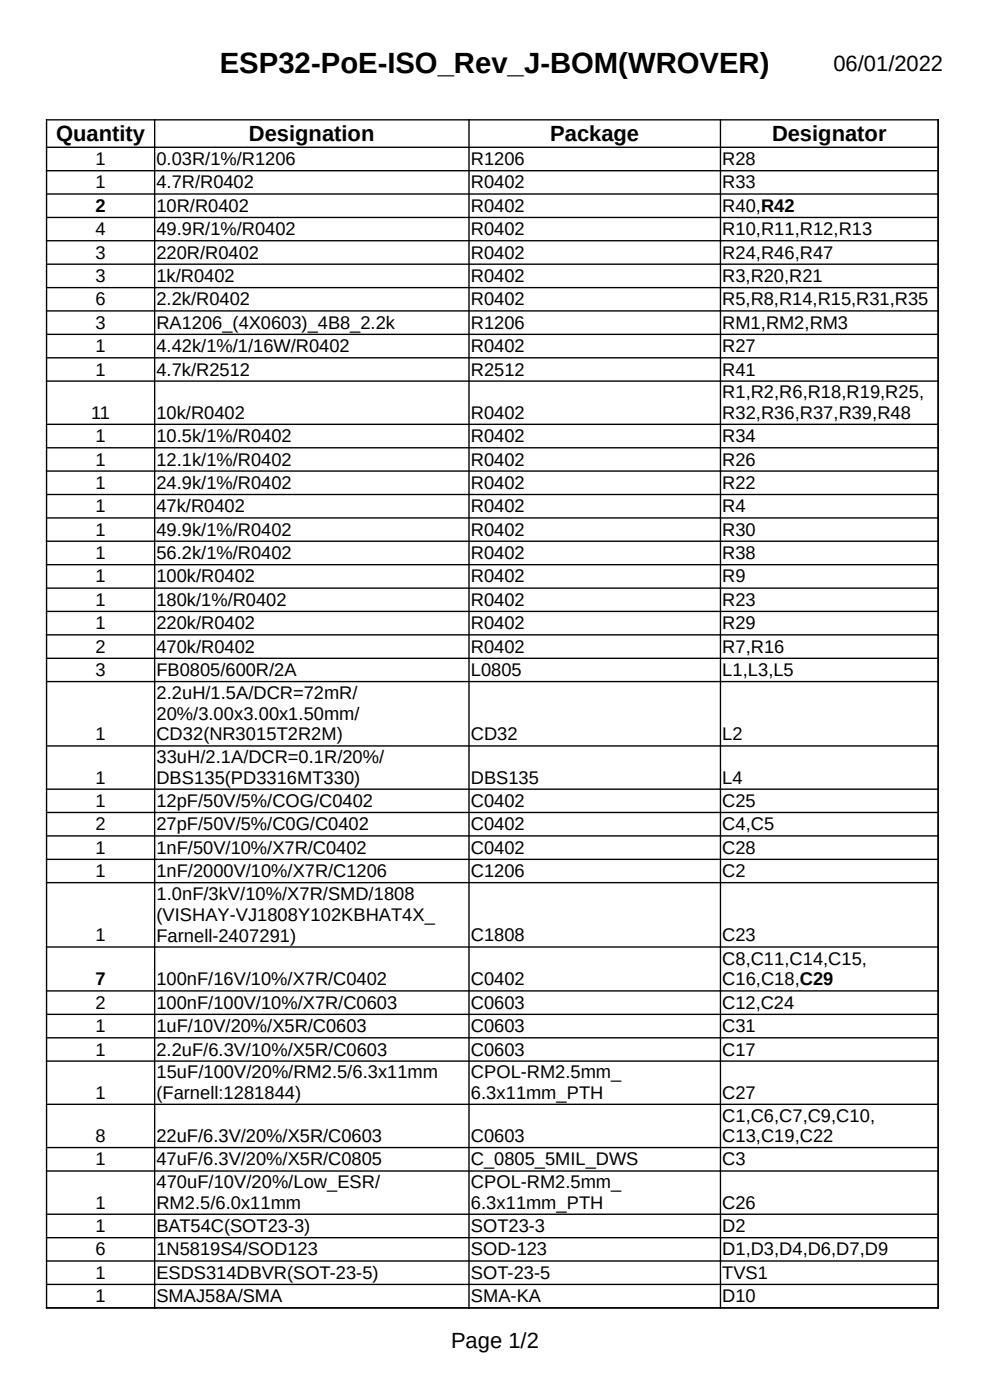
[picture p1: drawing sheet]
<svg xmlns="http://www.w3.org/2000/svg" width="210mm" height="297mm" viewBox="0 0 210 297" stroke-linecap="round" stroke-linejoin="round" font-family="sans-serif">
<defs><g id="words">
<text font-size="6.2" x="46.6" y="15.5">ESP32-PoE-ISO_Rev_J-BOM(WROVER)</text>
<g font-size="4.7">
<text x="176.8" y="15">06/01/2022</text>
<text x="11.9" y="29.9">Quantity</text>
<text x="52.8" y="29.9">Designation</text>
<text x="116.7" y="29.9">Package</text>
<text x="163.8" y="29.9">Designator</text>
<text x="95.7" y="285.9">Page 1/2</text>
</g>
<g font-size="3.9">
<text x="20.2" y="35">1</text>
<text x="33.2" y="35">0.03R/1%/R1206</text>
<text x="99.9" y="35">R1206</text>
<text x="153.2" y="35">R28</text>
<text x="20.2" y="40">1</text>
<text x="33.2" y="40">4.7R/R0402</text>
<text x="99.9" y="40">R0402</text>
<text x="153.2" y="40">R33</text>
<text x="20.2" y="44.9">2</text>
<text x="33.2" y="44.9">10R/R0402</text>
<text x="99.9" y="44.9">R0402</text>
<text x="153.2" y="44.9">R40,R42</text>
<text x="20.2" y="49.9">4</text>
<text x="33.2" y="49.9">49.9R/1%/R0402</text>
<text x="99.9" y="49.9">R0402</text>
<text x="153.2" y="49.9">R10,R11,R12,R13</text>
<text x="20.2" y="54.8">3</text>
<text x="20.2" y="59.8">3</text>
<text x="33.2" y="54.8">220R/R0402</text>
<text x="33.2" y="59.8">1k/R0402</text>
<text x="99.9" y="54.8">R0402</text>
<text x="99.9" y="59.8">R0402</text>
<text x="153.2" y="59.8">R3,R20,R21</text>
<text x="153.2" y="54.9">R24,R46,R47</text>
<text x="20.2" y="64.8">6</text>
<text x="33.2" y="64.8">2.2k/R0402</text>
<text x="99.9" y="64.8">R0402</text>
<text x="153.2" y="64.8">R5,R8,R14,R15,R31,R35</text>
<text x="20.2" y="69.7">3</text>
<text x="33.2" y="69.7">RA1206_(4X0603)_4B8_2.2k</text>
<text x="99.9" y="69.7">R1206</text>
<text x="153.2" y="69.8">RM1,RM2,RM3</text>
<text x="20.2" y="74.7">1</text>
<text x="33.2" y="74.7">4.42k/1%/1/16W/R0402</text>
<text x="99.9" y="74.7">R0402</text>
<text x="153.2" y="74.7">R27</text>
<text x="20.2" y="79.7">1</text>
<text x="33.2" y="79.7">4.7k/R2512</text>
<text x="99.9" y="79.7">R2512</text>
<text x="153.2" y="79.7">R41</text>
<text x="19.3" y="88.9">11</text>
<text x="33.2" y="88.9">10k/R0402</text>
<text x="99.9" y="88.9">R0402</text>
<text x="153.2" y="84.5">R1,R2,R6,R18,R19,R25,</text>
<text x="153.2" y="88.8">R32,R36,R37,R39,R48</text>
<text x="20.2" y="93.8">1</text>
<text x="33.2" y="93.8">10.5k/1%/R0402</text>
<text x="99.9" y="93.8">R0402</text>
<text x="153.2" y="93.8">R34</text>
<text x="20.2" y="98.8">1</text>
<text x="33.2" y="98.8">12.1k/1%/R0402</text>
<text x="99.9" y="98.8">R0402</text>
<text x="153.2" y="98.8">R26</text>
<text x="20.2" y="103.7">1</text>
<text x="33.2" y="103.7">24.9k/1%/R0402</text>
<text x="99.9" y="103.7">R0402</text>
<text x="153.2" y="103.7">R22</text>
<text x="20.2" y="108.7">1</text>
<text x="20.2" y="113.7">1</text>
<text x="33.2" y="108.7">47k/R0402</text>
<text x="33.2" y="113.7">49.9k/1%/R0402</text>
<text x="99.9" y="108.7">R0402</text>
<text x="99.9" y="113.7">R0402</text>
<text x="153.2" y="108.7">R4</text>
<text x="153.2" y="113.7">R30</text>
<text x="20.2" y="118.6">1</text>
<text x="33.2" y="118.6">56.2k/1%/R0402</text>
<text x="99.9" y="118.6">R0402</text>
<text x="153.2" y="118.6">R38</text>
<text x="20.2" y="123.6">1</text>
<text x="33.2" y="123.6">100k/R0402</text>
<text x="99.9" y="123.6">R0402</text>
<text x="153.2" y="123.6">R9</text>
<text x="20.2" y="128.5">1</text>
<text x="33.2" y="128.5">180k/1%/R0402</text>
<text x="99.9" y="128.5">R0402</text>
<text x="153.2" y="128.5">R23</text>
<text x="20.2" y="133.5">1</text>
<text x="33.2" y="133.5">220k/R0402</text>
<text x="99.9" y="133.5">R0402</text>
<text x="153.2" y="133.5">R29</text>
<text x="20.2" y="138.5">2</text>
<text x="20.2" y="143.4">3</text>
<text x="33.2" y="138.5">470k/R0402</text>
<text x="33.2" y="143.4">FB0805/600R/2A</text>
<text x="99.9" y="138.5">R0402</text>
<text x="99.9" y="143.4">L0805</text>
<text x="153.2" y="138.5">R7,R16</text>
<text x="153.2" y="143.4">L1,L3,L5</text>
<text x="33.2" y="148.3">2.2uH/1.5A/DCR=72mR/</text>
<text x="33.2" y="152.7">20%/3.00x3.00x1.50mm/</text>
<text x="20.2" y="157">1</text>
<text x="33.2" y="157">CD32(NR3015T2R2M)</text>
<text x="33.2" y="161.9">33uH/2.1A/DCR=0.1R/20%/</text>
<text x="99.9" y="157">CD32</text>
<text x="153.2" y="157">L2</text>
<text x="20.2" y="166.2">1</text>
<text x="33.2" y="166.2">DBS135(PD3316MT330)</text>
<text x="99.9" y="166.2">DBS135</text>
<text x="153.2" y="166.2">L4</text>
<text x="20.2" y="171.2">1</text>
<text x="33.2" y="171.2">12pF/50V/5%/COG/C0402</text>
<text x="99.9" y="171.2">C0402</text>
<text x="153.2" y="171.2">C25</text>
<text x="20.2" y="176.1">2</text>
<text x="33.2" y="176.1">27pF/50V/5%/C0G/C0402</text>
<text x="99.9" y="176.1">C0402</text>
<text x="153.2" y="176.2">C4,C5</text>
<text x="20.2" y="181.1">1</text>
<text x="33.2" y="181.1">1nF/50V/10%/X7R/C0402</text>
<text x="99.9" y="181.1">C0402</text>
<text x="153.2" y="181.1">C28</text>
<text x="20.2" y="186.1">1</text>
<text x="33.2" y="186.1">1nF/2000V/10%/X7R/C1206</text>
<text x="33.2" y="191">1.0nF/3kV/10%/X7R/SMD/1808</text>
<text x="99.9" y="186.1">C1206</text>
<text x="153.2" y="186.1">C2</text>
<text x="33.2" y="195.4">(VISHAY-VJ1808Y102KBHAT4X_</text>
<text x="20.2" y="199.7">1</text>
<text x="33.2" y="199.7">Farnell-2407291)</text>
<text x="99.9" y="199.7">C1808</text>
<text x="153.2" y="199.7">C23</text>
<text x="20.2" y="209">7</text>
<text x="33.2" y="209">100nF/16V/10%/X7R/C0402</text>
<text x="99.9" y="209">C0402</text>
<text x="153.2" y="204.7">C8,C11,C14,C15,</text>
<text x="153.2" y="209">C16,C18,C29</text>
<text x="20.2" y="214">2</text>
<text x="33.2" y="214">100nF/100V/10%/X7R/C0603</text>
<text x="99.9" y="214">C0603</text>
<text x="153.2" y="214">C12,C24</text>
<text x="20.2" y="219">1</text>
<text x="33.2" y="219">1uF/10V/20%/X5R/C0603</text>
<text x="99.9" y="219">C0603</text>
<text x="153.2" y="219">C31</text>
<text x="20.2" y="223.9">1</text>
<text x="33.2" y="223.9">2.2uF/6.3V/10%/X5R/C0603</text>
<text x="99.9" y="223.9">C0603</text>
<text x="153.2" y="223.9">C17</text>
<text x="20.2" y="233.1">1</text>
<text x="33.2" y="228.8">15uF/100V/20%/RM2.5/6.3x11mm</text>
<text x="33.2" y="233.1">(Farnell:1281844)</text>
<text x="99.9" y="228.8">CPOL-RM2.5mm_</text>
<text x="99.9" y="233.1">6.3x11mm_PTH</text>
<text x="153.2" y="233.1">C27</text>
<text x="153.2" y="237.9">C1,C6,C7,C9,C10,</text>
<text x="20.2" y="242.3">8</text>
<text x="33.2" y="242.3">22uF/6.3V/20%/X5R/C0603</text>
<text x="99.9" y="242.3">C0603</text>
<text x="153.2" y="242.3">C13,C19,C22</text>
<text x="20.2" y="247.2">1</text>
<text x="33.2" y="247.2">47uF/6.3V/20%/X5R/C0805</text>
<text x="99.9" y="247.2">C_0805_5MIL_DWS</text>
<text x="153.2" y="247.2">C3</text>
<text x="20.2" y="256.4">1</text>
<text x="33.2" y="252">470uF/10V/20%/Low_ESR/</text>
<text x="33.2" y="256.4">RM2.5/6.0x11mm</text>
<text x="99.9" y="252">CPOL-RM2.5mm_</text>
<text x="99.9" y="256.4">6.3x11mm_PTH</text>
<text x="153.2" y="256.4">C26</text>
<text x="20.2" y="261.4">1</text>
<text x="33.2" y="261.4">BAT54C(SOT23-3)</text>
<text x="99.9" y="261.4">SOT23-3</text>
<text x="153.2" y="261.4">D2</text>
<text x="20.2" y="266.3">6</text>
<text x="33.2" y="266.3">1N5819S4/SOD123</text>
<text x="99.9" y="266.3">SOD-123</text>
<text x="153.2" y="266.3">D1,D3,D4,D6,D7,D9</text>
<text x="20.2" y="271.3">1</text>
<text x="33.2" y="271.3">ESDS314DBVR(SOT-23-5)</text>
<text x="99.9" y="271.3">SOT-23-5</text>
<text x="153.2" y="271.3">TVS1</text>
<text x="20.2" y="276.2">1</text>
<text x="33.2" y="276.2">SMAJ58A/SMA</text>
<text x="99.9" y="276.2">SMA-KA</text>
<text x="153.2" y="276.2">D10</text>
</g>
</g></defs>
<g fill="none" stroke="#000" stroke-width=".29">
<path d="M9.7 25.4h189.4M9.7 31.2h189.4M9.7 36.2h189.4M9.9 25.3v252.3M32.8 25.3v252.3M99.5 25.3v252.3M152.8 25.3v252.3M199 25.3v252.3M9.7 41.2h189.4M9.7 46.1h189.4M9.7 51.1h189.4M9.7 56h189.4"/>
<path d="M9.7 61h189.4M9.7 66h189.4M9.7 70.9h189.4M9.7 75.9h189.4M9.7 80.8h189.4M9.7 90h189.4M9.7 95h189.4M9.7 99.9h189.4M9.7 104.9h189.4M9.7 109.9h189.4M9.7 114.8h189.4M9.7 119.8h189.4"/>
<path d="M9.7 124.8h189.4M9.7 129.7h189.4M9.7 134.7h189.4M9.7 139.7h189.4M9.7 144.6h189.4M9.7 158.2h189.4M9.7 167.4h189.4M9.7 172.4h189.4M9.7 177.3h189.4M9.7 182.3h189.4M9.7 187.2h189.4M9.7 200.9h189.4"/>
<path d="M9.7 210.2h189.4M9.7 215.2h189.4M9.7 220.2h189.4M9.7 225.1h189.4M9.7 234.3h189.4M9.7 243.4h189.4M9.7 248.4h189.4M9.7 257.6h189.4M9.7 262.6h189.4M9.7 267.5h189.4M9.7 272.5h189.4M9.7 277.4h189.4"/>
</g>
<use href="#words"/>
</svg>
